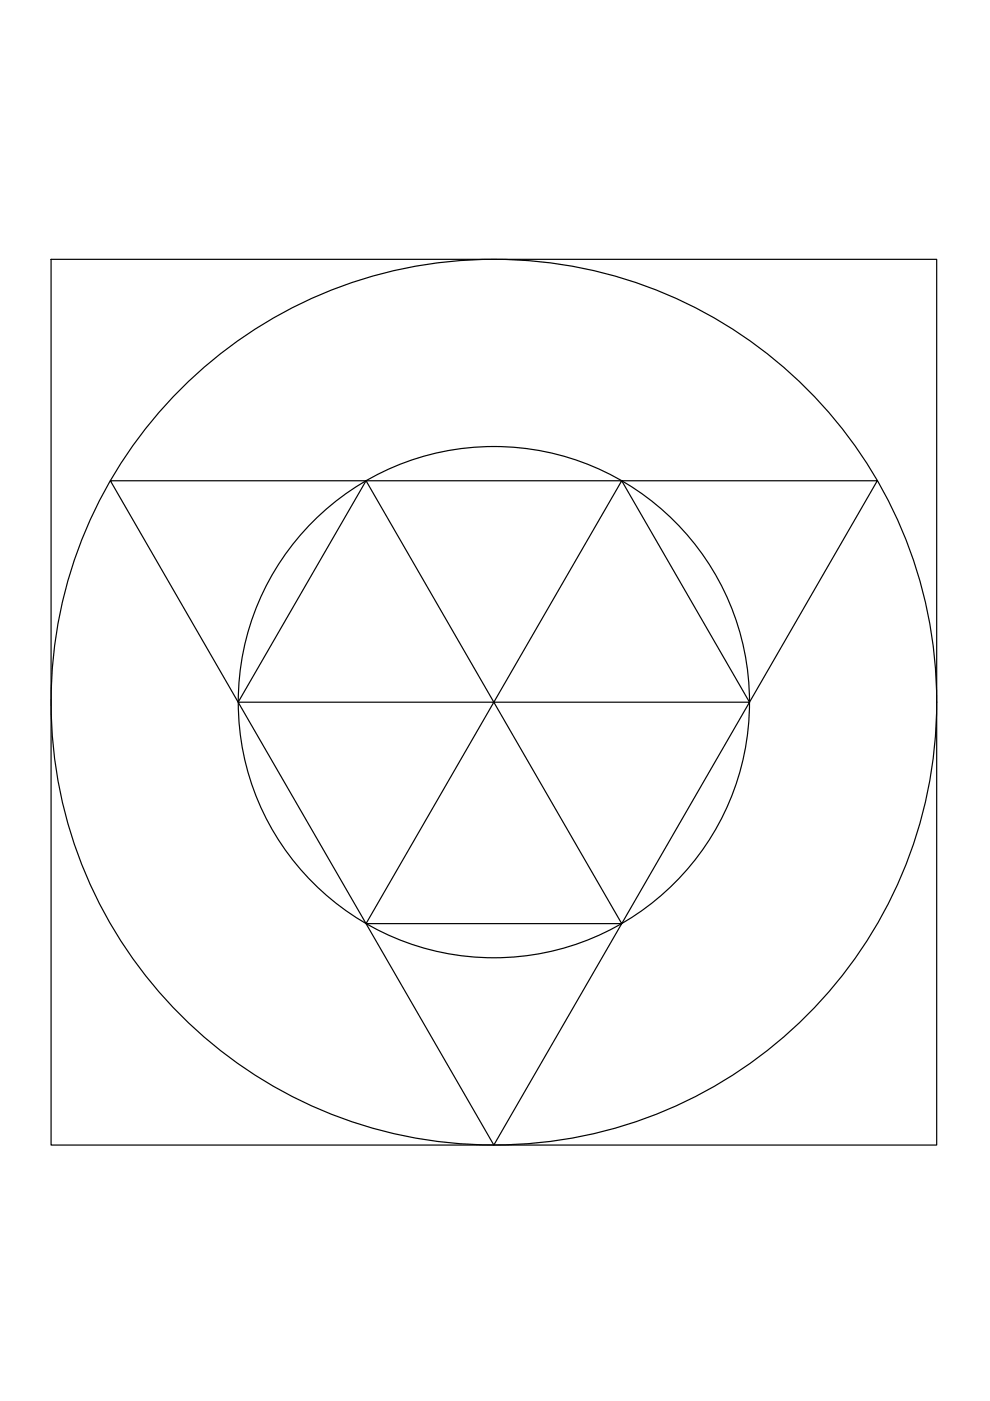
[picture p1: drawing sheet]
<svg xmlns="http://www.w3.org/2000/svg" width="210mm" height="297mm" viewBox="0 0 210 297" stroke-linecap="round" stroke-linejoin="round" font-family="sans-serif">
<!-- layer: 0 -->
<g fill="none" stroke="#000" stroke-width=".25">
<path d="M10.8 55h187.8v187.8h-187.8zM23.4 101.9l27.1 47 27.1-47h108.4l-27.1 47-27.1-47-27.1 47-27.1-47zM50.5 148.9h54.2l-27.1 46.9zM104.7 148.9h54.2l-27.1 46.9zM77.6 195.8h54.2l-27.1 47z"/>
<circle cx="104.7" cy="148.9" r="93.9"/>
<circle cx="104.7" cy="148.9" r="54.2"/>
</g>
</svg>
